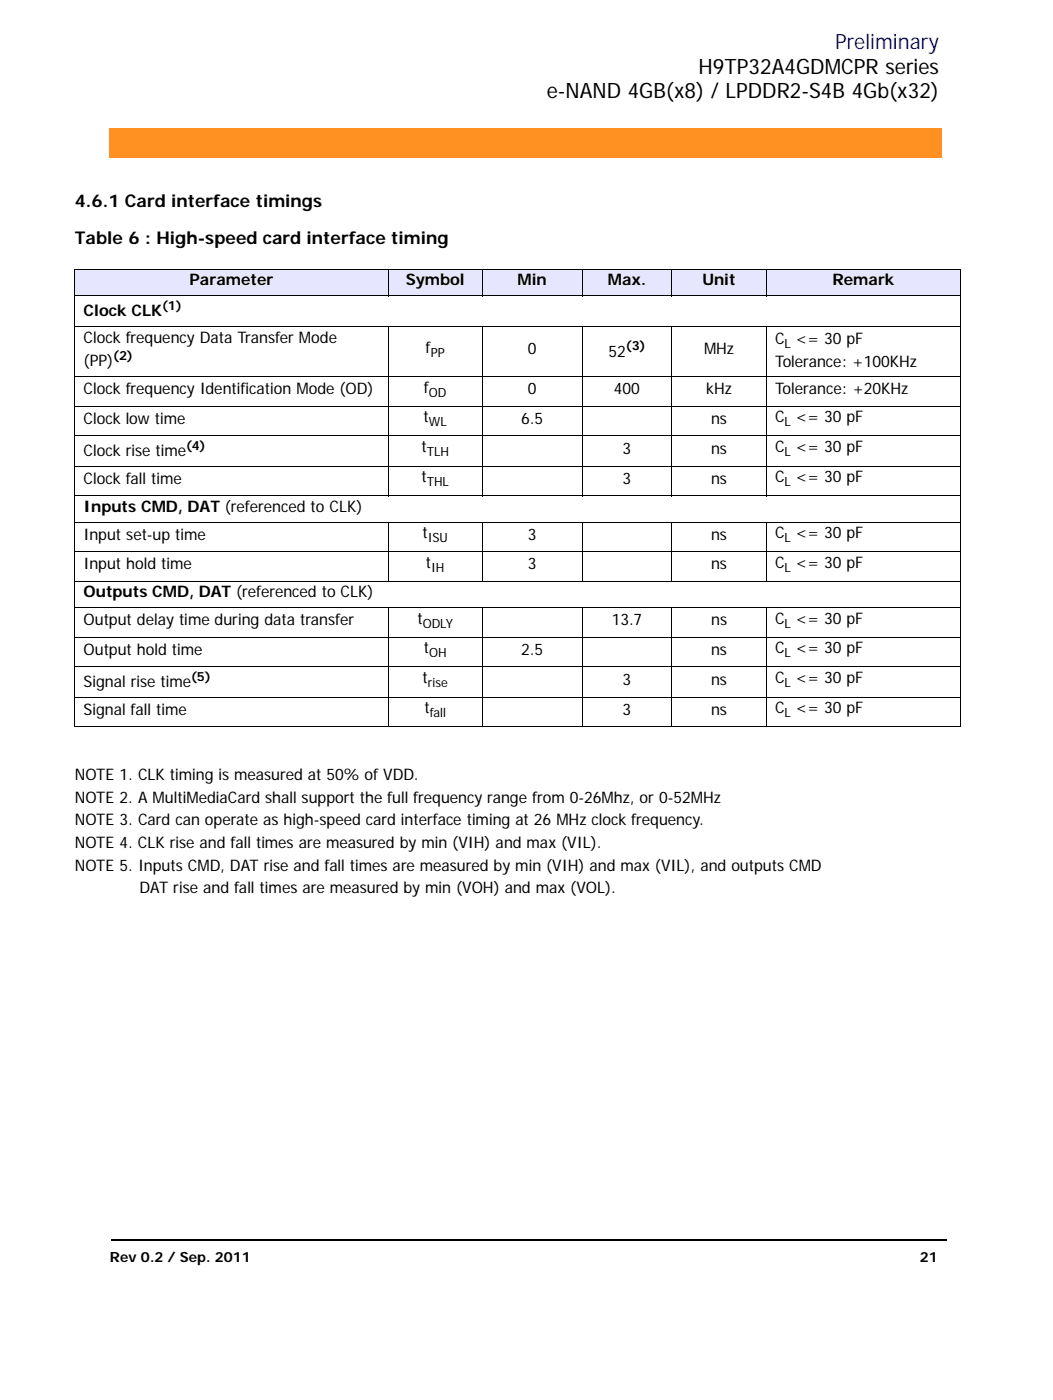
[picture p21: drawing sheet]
<svg xmlns="http://www.w3.org/2000/svg" width="210mm" height="279mm" viewBox="0 0 210 279" stroke-linecap="round" stroke-linejoin="round" font-family="sans-serif">
<defs><g id="words">
<text font-size="4.2" fill="#00f" x="166.5" y="9.8">Preliminary</text>
<g font-size="4.2">
<text x="139.3" y="14.7">H9TP32A4GDMCPR series</text>
<text x="109" y="19.6">e-NAND 4GB(x8) / LPDDR2-S4B 4Gb(x32)</text>
</g>
<g font-size="3.5">
<text x="14.9" y="41.3">4.6.1 Card interface timings</text>
<text x="14.9" y="48.7">Table 6 : High-speed card interface timing</text>
</g>
<g font-size="3.2">
<text x="37.8" y="56.9">Parameter</text>
<text x="80.9" y="56.9">Symbol</text>
<text x="103.2" y="56.9">Min</text>
<text x="121.2" y="56.9">Max.</text>
<text x="140.1" y="56.9">Unit</text>
<text x="166" y="56.9">Remark</text>
<text x="16.7" y="63.1">Clock CLK</text>
<text x="16.7" y="68.4">Clock frequency Data Transfer Mode</text>
<text x="84.9" y="70.4">f</text>
<text x="105.2" y="70.7">0</text>
<text x="121.3" y="71.1">52</text>
<text x="140.4" y="70.7">MHz</text>
<text x="154.6" y="68.7">C &lt;= 30 pF</text>
<text x="16.7" y="73.1">(PP)</text>
<text x="154.6" y="73.2">Tolerance: +100KHz</text>
<text x="16.7" y="78.7">Clock frequency Identification Mode (OD)</text>
<text x="84.5" y="78.4">f</text>
<text x="105.2" y="78.7">0</text>
<text x="122.4" y="78.7">400</text>
<text x="140.8" y="78.7">kHz</text>
<text x="154.5" y="78.7">Tolerance: +20KHz</text>
<text x="16.7" y="84.5">Clock low time</text>
<text x="84.5" y="84.3">t</text>
<text x="103.9" y="84.5">6.5</text>
<text x="141.8" y="84.5">ns</text>
<text x="154.6" y="84.3">C &lt;= 30 pF</text>
<text x="16.7" y="91">Clock rise time</text>
<text x="84" y="90.3">t</text>
<text x="124.2" y="90.6">3</text>
<text x="141.8" y="90.6">ns</text>
<text x="154.6" y="90.3">C &lt;= 30 pF</text>
<text x="16.7" y="96.6">Clock fall time</text>
<text x="84" y="96.3">t</text>
<text x="124.2" y="96.6">3</text>
<text x="141.8" y="96.6">ns</text>
<text x="154.6" y="96.3">C &lt;= 30 pF</text>
<text x="16.7" y="102.1">Inputs CMD, DAT (referenced to CLK)</text>
<text x="16.7" y="107.7">Input set-up time</text>
<text x="84.2" y="107.4">t</text>
<text x="105.2" y="107.7">3</text>
<text x="141.8" y="107.7">ns</text>
<text x="154.6" y="107.4">C &lt;= 30 pF</text>
<text x="16.7" y="113.6">Input hold time</text>
<text x="84.9" y="113.3">t</text>
<text x="105.2" y="113.6">3</text>
<text x="141.8" y="113.6">ns</text>
<text x="154.6" y="113.3">C &lt;= 30 pF</text>
<text x="16.7" y="119.2">Outputs CMD, DAT (referenced to CLK)</text>
<text x="16.7" y="124.8">Output delay time during data transfer</text>
<text x="83.2" y="124.5">t</text>
<text x="122" y="124.8">13.7</text>
<text x="141.8" y="124.8">ns</text>
<text x="154.6" y="124.5">C &lt;= 30 pF</text>
<text x="16.7" y="130.6">Output hold time</text>
<text x="84.5" y="130.4">t</text>
<text x="103.9" y="130.6">2.5</text>
<text x="141.8" y="130.6">ns</text>
<text x="154.6" y="130.4">C &lt;= 30 pF</text>
<text x="16.7" y="137.1">Signal rise time</text>
<text x="84.3" y="136.4">t</text>
<text x="124.2" y="136.7">3</text>
<text x="141.8" y="136.7">ns</text>
<text x="154.6" y="136.4">C &lt;= 30 pF</text>
<text x="16.7" y="142.6">Signal fall time</text>
<text x="84.6" y="142.4">t</text>
<text x="124.2" y="142.6">3</text>
<text x="141.8" y="142.6">ns</text>
<text x="154.6" y="142.4">C &lt;= 30 pF</text>
<text x="14.9" y="155.6">NOTE 1. CLK timing is measured at 50% of VDD.</text>
<text x="14.9" y="160.2">NOTE 2. A MultiMediaCard shall support the full frequency range from 0-26Mhz, or 0-52MHz</text>
<text x="14.9" y="164.7">NOTE 3. Card can operate as high-speed card interface timing at 26 MHz clock frequency.</text>
<text x="14.9" y="169.2">NOTE 4. CLK rise and fall times are measured by min (VIH) and max (VIL).</text>
<text x="14.9" y="173.8">NOTE 5. Inputs CMD, DAT rise and fall times are measured by min (VIH) and max (VIL), and outputs CMD</text>
<text x="27.8" y="178.3">DAT rise and fall times are measured by min (VOH) and max (VOL).</text>
</g>
<g font-size="2.8">
<text x="21.9" y="251.9">Rev 0.2 / Sep. 2011</text>
<text x="183.5" y="251.9">21</text>
</g>
<g font-size="2.5">
<text x="32.3" y="61.8">(1)</text>
<text x="22.6" y="71.8">(2)</text>
<text x="85.9" y="71.2">PP</text>
<text x="124.8" y="69.9">(3)</text>
<text x="156.5" y="69.5">L</text>
<text x="85.5" y="79.2">OD</text>
<text x="37.1" y="89.7">(4)</text>
<text x="85.5" y="85.1">WL</text>
<text x="156.5" y="85.1">L</text>
<text x="85.1" y="91.1">TLH</text>
<text x="156.5" y="91.1">L</text>
<text x="85.1" y="97.1">THL</text>
<text x="156.5" y="97.1">L</text>
<text x="85.3" y="108.2">ISU</text>
<text x="156.5" y="108.2">L</text>
<text x="86" y="114.1">IH</text>
<text x="156.5" y="114.1">L</text>
<text x="84.3" y="125.3">ODLY</text>
<text x="156.5" y="125.3">L</text>
<text x="85.6" y="131.2">OH</text>
<text x="156.5" y="131.2">L</text>
<text x="38.1" y="135.8">(5)</text>
<text x="85.3" y="137.1">rise</text>
<text x="156.5" y="137.1">L</text>
<text x="85.7" y="143.2">fall</text>
<text x="156.5" y="143.2">L</text>
</g>
</g></defs>
<path d="M22.2 247.3h.2v.4h-.2z" fill="#000"/>
<path d="M22.4 247.5h166.3" fill="none" stroke="#000" stroke-width=".36"/>
<path d="M21.8 25.6h166.5v6.1h-166.5z" fill="#fff"/>
<path d="M21.8 25.5h166v5.9h-166z" fill="#ff9021"/>
<path d="M22.4 11.5h29.8v12.3h-29.8z" fill="#fff"/>
<g fill="#e6e6ff">
<path d="M14.9 53.8h62.5v5.3h-62.5z"/>
<path d="M77.4 53.8h18.7v5.3h-18.7z"/>
<path d="M96.1 53.8h20v5.3h-20z"/>
<path d="M116.1 53.8h17.9v5.3h-17.9z"/>
<path d="M134 53.8h18.8v5.3h-18.8z"/>
<path d="M152.8 53.8h38.8v5.3h-38.8z"/>
</g>
<g fill="none" stroke="#000" stroke-width=".2">
<path d="M14.8 53.8h176.9M14.8 59.1h176.9M14.9 53.9v91.1M77.4 53.7v5.4M96.1 53.7v5.4M116.1 53.7v5.4M134 53.7v5.4M152.8 53.7v5.4M191.6 53.9v91.1M14.8 65.2h176.9M14.8 75.2h176.9M77.4 65.1v34"/>
<path d="M96.1 65.1v34M116.1 65.1v34M134 65.1v34M152.8 65.1v34M14.8 81.1h176.9M14.8 87h176.9M14.8 93.1h176.9M14.8 99h176.9M14.8 104.3h176.9M14.8 110.1h176.9M14.8 116h176.9M77.4 104.2v11.9"/>
<path d="M96.1 104.2v11.9M116.1 104.2v11.9M134 104.2v11.9M152.8 104.2v11.9M14.8 121.3h176.9M14.8 127.2h176.9M14.8 133.1h176.9M14.8 139.2h176.9M77.4 121.2v23.9M96.1 121.2v23.9M116.1 121.2v23.9M134 121.2v23.9"/>
<path d="M152.8 121.2v23.9M14.8 145.1h176.9"/>
</g>
<use href="#words"/>
</svg>
